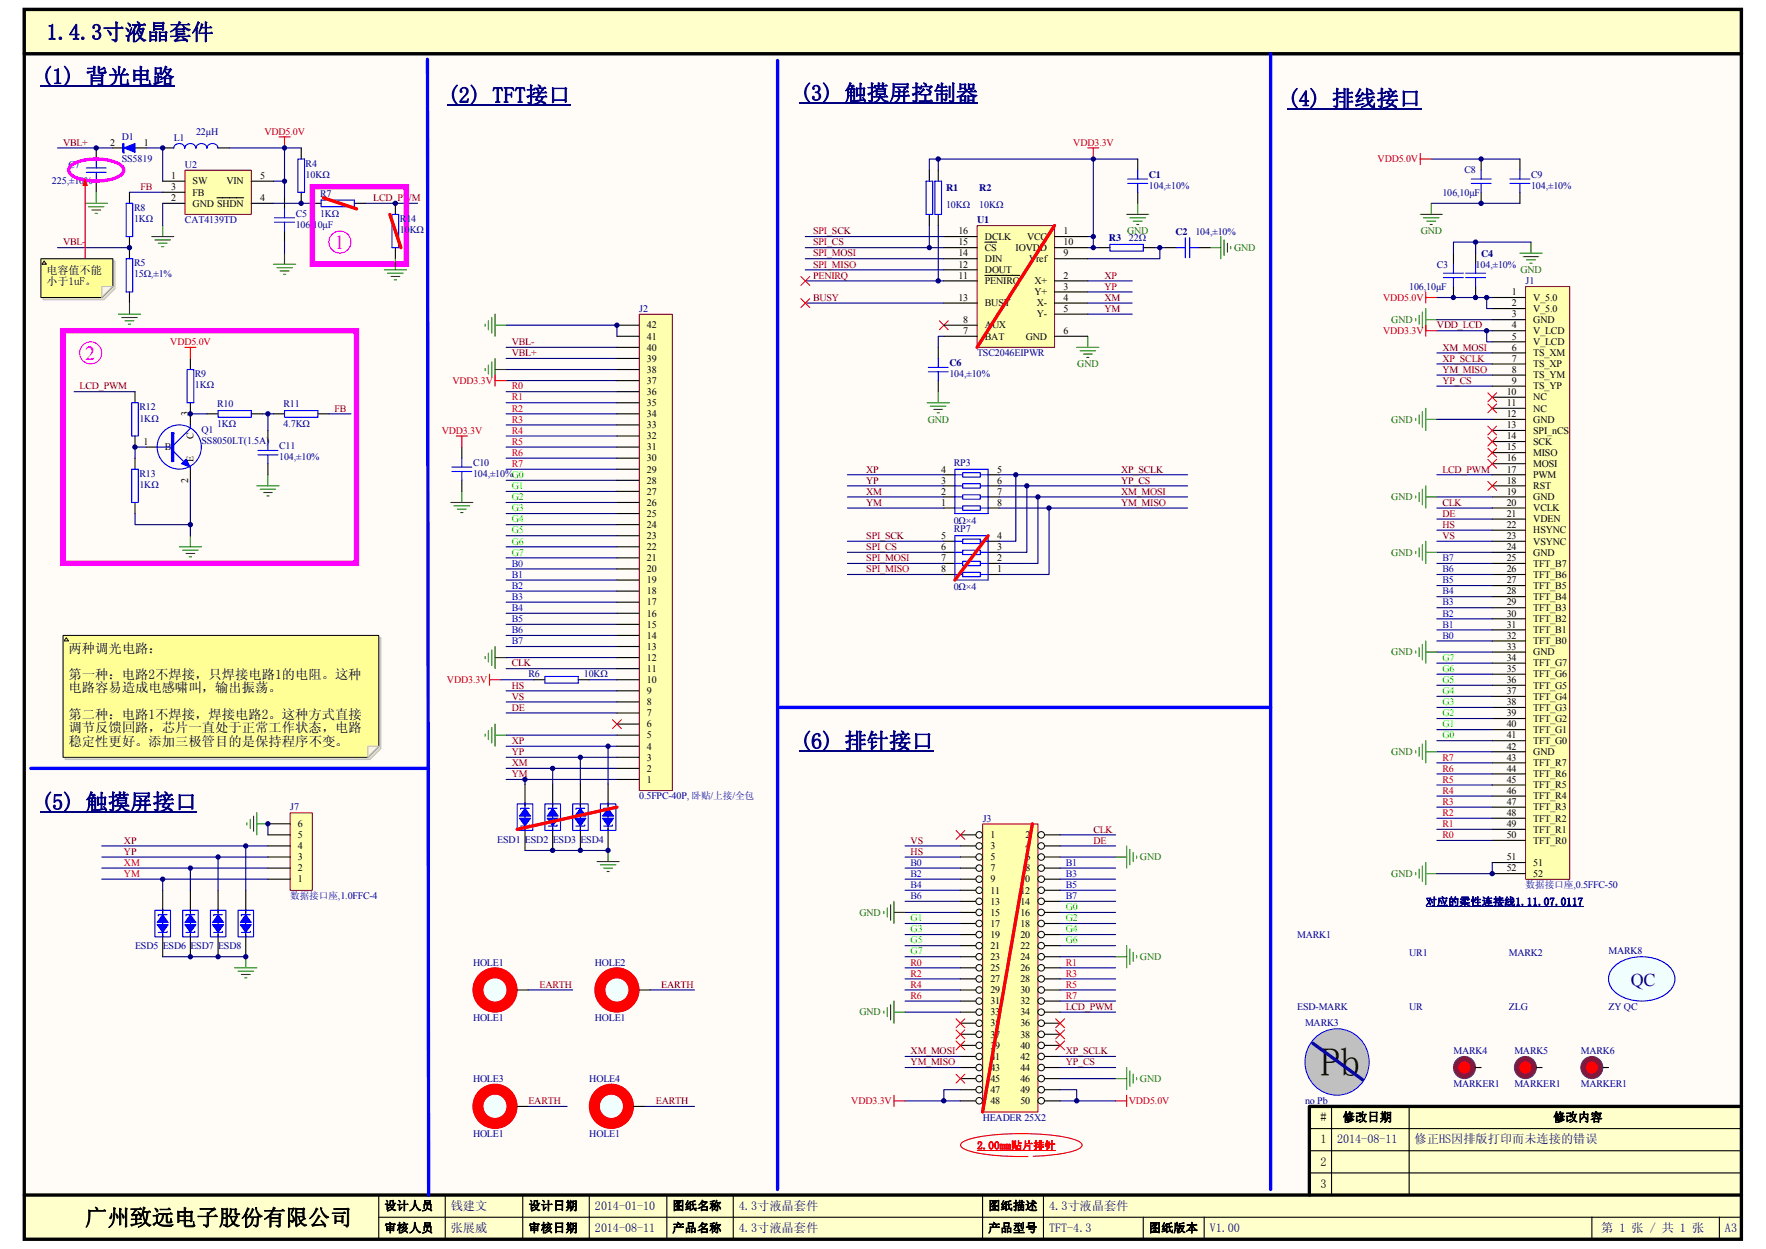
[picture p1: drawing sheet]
<svg xmlns="http://www.w3.org/2000/svg" width="297mm" height="210mm" viewBox="0 0 297 210" stroke-linecap="round" stroke-linejoin="round" font-family="sans-serif">
<defs><g id="words">
<text font-size="6.7" fill="#080d02" x="222.1" y="181">Pb</text>
<g font-size="3.7" fill="#000080">
<text x="7.8" y="6.7">1.4.3寸液晶套件</text>
<text x="6.9" y="14.1">(1) 背光电路</text>
<text x="75.3" y="17.3">(2) TFT接口</text>
<text x="134.5" y="16.9">(3) 触摸屏控制器</text>
<text x="216.5" y="17.8">(4) 排线接口</text>
<text x="134.5" y="125.9">(6) 排针接口</text>
<text x="6.9" y="136.1">(5) 触摸屏接口</text>
</g>
<text font-size="3.7" x="14.3" y="206">广州致远电子股份有限公司</text>
<g font-size="3.4" fill="#f0f">
<text x="56.3" y="41.8">1</text>
<text x="14.3" y="60.5">2</text>
</g>
<text font-size="3" fill="#000080" x="274.3" y="165.7">QC</text>
<g font-size="2.2">
<text x="11.5" y="109.7">两种调光电路：</text>
<text x="11.5" y="114.2">第一种：电路2不焊接，只焊接电路1的电阻。这种</text>
<text x="11.5" y="116.4">电路容易造成电感啸叫，输出振荡。</text>
<text x="11.5" y="120.9">第二种：电路1不焊接，焊接电路2。这种方式直接</text>
<text x="11.5" y="123.1">调节反馈回路，芯片一直处于正常工作状态，电路</text>
<text x="11.5" y="125.3">稳定性更好。添加三极管目的是保持程序不变。</text>
</g>
<g font-size="2">
<text x="222.1" y="188.5">#</text>
<text x="225.8" y="188.5">修改日期</text>
<text x="261.3" y="188.5">修改内容</text>
<text x="222.1" y="192.2">1</text>
<text x="222.1" y="196">2</text>
<text x="64.6" y="203.4">设计人员</text>
<text x="88.9" y="203.4">设计日期</text>
<text x="113.1" y="203.4">图纸名称</text>
<text x="166.2" y="203.4">图纸描述</text>
<text x="222.1" y="199.7">3</text>
<text x="64.6" y="207.1">审核人员</text>
<text x="88.9" y="207.1">审核日期</text>
<text x="113.1" y="207.1">产品名称</text>
<text x="166.2" y="207.1">产品型号</text>
<text x="193.2" y="207.1">图纸版本</text>
</g>
<g font-size="2" fill="#000080">
<text x="224.9" y="192.2">2014-08-11</text>
<text x="237.9" y="192.2">修正HS因排版打印而未连接的错误</text>
<text x="75.8" y="203.4">钱建文</text>
<text x="100.1" y="203.4">2014-01-10</text>
<text x="124.3" y="203.4">4.3寸液晶套件</text>
<text x="176.5" y="203.4">4.3寸液晶套件</text>
<text x="75.8" y="207.1">张展威</text>
<text x="100.1" y="207.1">2014-08-11</text>
<text x="124.3" y="207.1">4.3寸液晶套件</text>
<text x="176.5" y="207.1">TFT-4.3</text>
<text x="203.5" y="207.1">V1.00</text>
<text x="269.3" y="207.1">第 1 张 / 共 1 张</text>
<text x="290.1" y="207.1">A3</text>
</g>
<g font-size="1.9">
<text x="7.8" y="46.1">电容值不能</text>
<text x="7.8" y="47.9">小于1uF。</text>
</g>
<text font-size="1.9" fill="#000080" x="239.8" y="152.2">对应的柔性连接线1.11.07.0117</text>
<text font-size="1.9" fill="#f00" x="164.4" y="193.2">2.00mm贴片排针</text>
<g font-size="1.7" fill="#000080">
<text x="20.5" y="23.6">D1</text>
<text x="29.2" y="23.7">L1</text>
<text x="33" y="22.6">22μH</text>
<text x="11.5" y="28.2">C7</text>
<text x="20.5" y="27.3">SS5819</text>
<text x="31.1" y="28.2">U2</text>
<text x="51.4" y="29.9">10KΩ</text>
<text x="51.4" y="28">R4</text>
<text x="193.2" y="29.9">C1</text>
<text x="246.3" y="29.1">C8</text>
<text x="257.5" y="29.9">C9</text>
<text x="8.7" y="31">225,±10%</text>
<text x="22.5" y="35.5">R8</text>
<text x="53.8" y="33.1">R7</text>
<text x="159.1" y="34.9">10KΩ</text>
<text x="159.1" y="32.2">R1</text>
<text x="164.7" y="34.9">10KΩ</text>
<text x="164.7" y="32.2">R2</text>
<text x="193.2" y="31.7">104,±10%</text>
<text x="242.6" y="32.9">106,10μF</text>
<text x="257.5" y="31.8">104,±10%</text>
<text x="22.5" y="37.3">1KΩ</text>
<text x="31.1" y="37.5">CAT4139TD</text>
<text x="49.7" y="38.3">106,10μF</text>
<text x="49.7" y="36.4">C5</text>
<text x="53.8" y="36.4">1KΩ</text>
<text x="67.3" y="39.2">10KΩ</text>
<text x="67.3" y="37.3">R14</text>
<text x="164.4" y="37.6">U1</text>
<text x="186.5" y="40.6">R3</text>
<text x="189.9" y="40.5">22Ω</text>
<text x="197.7" y="39.4">C2</text>
<text x="201.1" y="39.6">104,±10%</text>
<text x="22.5" y="46.7">15Ω,±1%</text>
<text x="22.5" y="44.8">R5</text>
<text x="241.7" y="45">C3</text>
<text x="248.2" y="45">104,±10%</text>
<text x="249.1" y="43.2">C4</text>
<text x="256.6" y="47.8">J1</text>
<text x="107.5" y="52.4">J2</text>
<text x="237" y="48.7">106,10μF</text>
<text x="164.4" y="59.9">TSC2046EIPWR</text>
<text x="32.8" y="65.3">1KΩ</text>
<text x="32.8" y="63.4">R9</text>
<text x="159.7" y="63.4">104,±10%</text>
<text x="159.7" y="61.6">C6</text>
<text x="23.5" y="70.9">1KΩ</text>
<text x="23.5" y="69">R12</text>
<text x="36.5" y="71.8">1KΩ</text>
<text x="36.5" y="68.5">R10</text>
<text x="47.7" y="71.8">4.7KΩ</text>
<text x="47.7" y="68.5">R11</text>
<text x="33.9" y="74.6">SS8050LT(1.5A)</text>
<text x="33.9" y="72.7">Q1</text>
<text x="46.9" y="77.4">104,±10%</text>
<text x="46.9" y="75.5">C11</text>
<text x="23.5" y="82">1KΩ</text>
<text x="23.5" y="80.2">R13</text>
<text x="79.6" y="80.2">104,±10%G0</text>
<text x="79.6" y="78.3">C10</text>
<text x="160.4" y="78.3">RP3</text>
<text x="160.4" y="89.5">RP7</text>
<text x="160.4" y="88">0Ω×4</text>
<text x="160.4" y="99.2">0Ω×4</text>
<text x="88.9" y="113.9">R6</text>
<text x="98.2" y="113.9">10KΩ</text>
<text x="48.8" y="136.2">J7</text>
<text x="107.5" y="134.4">0.5FPC-40P, 卧贴/上接/全包</text>
<text x="83.6" y="141.6">ESD1 ESD2</text>
<text x="93" y="141.6">ESD3</text>
<text x="97.6" y="141.6">ESD4</text>
<text x="165.3" y="138.1">J3</text>
<text x="22.7" y="159.5">ESD5</text>
<text x="27.4" y="159.5">ESD6</text>
<text x="32" y="159.5">ESD7</text>
<text x="36.7" y="159.5">ESD8</text>
<text x="218.2" y="157.7">MARK1</text>
<text x="237" y="160.7">UR1</text>
<text x="253.8" y="160.7">MARK2</text>
<text x="270.6" y="160.5">MARK8</text>
<text x="79.6" y="162.3">HOLE1</text>
<text x="100.1" y="162.3">HOLE2</text>
<text x="79.6" y="171.6">HOLE1</text>
<text x="100.1" y="171.6">HOLE1</text>
<text x="218.2" y="169.8">ESD-MARK</text>
<text x="219.5" y="172.6">MARK3</text>
<text x="237" y="169.8">UR</text>
<text x="253.8" y="169.8">ZLG</text>
<text x="270.6" y="169.8">ZY QC</text>
<text x="244.5" y="177.2">MARK4</text>
<text x="254.7" y="177.2">MARK5</text>
<text x="265.9" y="177.2">MARK6</text>
<text x="79.6" y="181.9">HOLE3</text>
<text x="99.1" y="181.9">HOLE4</text>
<text x="219.5" y="185.6">no Pb</text>
<text x="244.5" y="182.8">MARKER1</text>
<text x="254.7" y="182.8">MARKER1</text>
<text x="265.9" y="182.8">MARKER1</text>
<text x="79.6" y="191.2">HOLE1</text>
<text x="99.1" y="191.2">HOLE1</text>
<text x="165.3" y="188.4">HEADER 25X2</text>
</g>
<g font-size="1.7" fill="#f00">
<text x="44.5" y="22.6">VDD5.0V</text>
<text x="180.5" y="24.5">VDD3.3V</text>
<text x="231.7" y="27.3">VDD5.0V</text>
<text x="232.6" y="50.6">VDD5.0V</text>
<text x="28.6" y="58">VDD5.0V</text>
<text x="232.6" y="56.2">VDD3.3V</text>
<text x="76.1" y="64.5">VDD3.3V</text>
<text x="86.1" y="65.5">R0</text>
<text x="86.1" y="67.3">R1</text>
<text x="86.1" y="69.2">R2</text>
<text x="86.1" y="71.1">R3</text>
<text x="74.3" y="72.9">VDD3.3V</text>
<text x="86.1" y="72.9">R4</text>
<text x="86.1" y="74.8">R5</text>
<text x="86.1" y="76.6">R6</text>
<text x="86.1" y="78.5">R7</text>
<text x="75.2" y="114.8">VDD3.3V</text>
<text x="242.6" y="131.6">R5</text>
<text x="242.6" y="129.7">R6</text>
<text x="242.6" y="127.9">R7</text>
<text x="242.6" y="137.2">R2</text>
<text x="242.6" y="135.3">R3</text>
<text x="242.6" y="133.5">R4</text>
<text x="242.6" y="140.9">R0</text>
<text x="242.6" y="139">R1</text>
<text x="20.8" y="145.6">XM</text>
<text x="20.8" y="147.4">YM</text>
<text x="153.2" y="162.3">R0</text>
<text x="153.2" y="164.2">R2</text>
<text x="153.2" y="166.1">R4</text>
<text x="153.2" y="167.9">R6</text>
<text x="179.3" y="162.3">R1</text>
<text x="179.3" y="164.2">R3</text>
<text x="179.3" y="166.1">R5</text>
<text x="179.3" y="167.9">R7</text>
<text x="143.2" y="185.6">VDD3.3V</text>
<text x="189.9" y="185.6">VDD5.0V</text>
</g>
<g font-size="1.7" fill="#800000">
<text x="10.6" y="24.5">VBL+</text>
<text x="23.6" y="31.9">FB</text>
<text x="62.8" y="33.8">LCD_PWM</text>
<text x="10.6" y="41.3">VBL-</text>
<text x="136.8" y="39.4">SPI_SCK</text>
<text x="136.8" y="41.3">SPI_CS</text>
<text x="136.8" y="43.1">SPI_MOSI</text>
<text x="136.8" y="45">SPI_MISO</text>
<text x="136.8" y="46.8">PENIRQ</text>
<text x="185.8" y="46.8">XP</text>
<text x="136.8" y="50.6">BUSY</text>
<text x="185.8" y="50.6">XM</text>
<text x="185.8" y="48.7">YP</text>
<text x="185.8" y="52.4">YM</text>
<text x="86.1" y="58">VBL-</text>
<text x="86.1" y="59.9">VBL+</text>
<text x="241.7" y="55.2">VDD_LCD</text>
<text x="242.6" y="58.9">XM_MOSI</text>
<text x="13.4" y="65.5">LCD_PWM</text>
<text x="242.6" y="64.5">YP_CS</text>
<text x="242.6" y="60.8">XP_SCLK</text>
<text x="242.6" y="62.7">YM_MISO</text>
<text x="56.3" y="69.2">FB</text>
<text x="145.7" y="79.4">XP</text>
<text x="145.7" y="83.2">XM</text>
<text x="145.7" y="81.3">YP</text>
<text x="188.6" y="81.3">YP_CS</text>
<text x="188.6" y="83.2">XM_MOSI</text>
<text x="188.6" y="79.4">XP_SCLK</text>
<text x="242.6" y="79.4">LCD_PWM</text>
<text x="145.7" y="85">YM</text>
<text x="188.6" y="85">YM_MISO</text>
<text x="242.6" y="85">CLK</text>
<text x="242.6" y="88.8">HS</text>
<text x="242.6" y="86.9">DE</text>
<text x="145.7" y="90.6">SPI_SCK</text>
<text x="145.7" y="92.5">SPI_CS</text>
<text x="145.7" y="94.3">SPI_MOSI</text>
<text x="242.6" y="90.6">VS</text>
<text x="145.7" y="96.2">SPI_MISO</text>
<text x="86.1" y="112">CLK</text>
<text x="86.1" y="115.8">HS</text>
<text x="86.1" y="117.6">VS</text>
<text x="86.1" y="119.5">DE</text>
<text x="86.1" y="125.1">XP</text>
<text x="86.1" y="128.8">XM</text>
<text x="86.1" y="126.9">YP</text>
<text x="86.1" y="130.7">YM</text>
<text x="20.8" y="141.8">XP</text>
<text x="20.8" y="143.7">YP</text>
<text x="153.2" y="143.7">HS</text>
<text x="153.2" y="141.8">VS</text>
<text x="183.9" y="141.8">DE</text>
<text x="183.9" y="140">CLK</text>
<text x="90.7" y="166.1">EARTH</text>
<text x="111.2" y="166.1">EARTH</text>
<text x="179.3" y="169.8">LCD_PWM</text>
<text x="153.2" y="177.2">XM_MOSI</text>
<text x="153.2" y="179.1">YM_MISO</text>
<text x="179.3" y="177.2">XP_SCLK</text>
<text x="179.3" y="179.1">YP_CS</text>
<text x="88.9" y="185.6">EARTH</text>
<text x="110.3" y="185.6">EARTH</text>
</g>
<g font-size="1.7">
<text x="18.5" y="24.5">2</text>
<text x="24.2" y="24.5">1</text>
<text x="28.8" y="30.1">1</text>
<text x="28.8" y="33.8">2</text>
<text x="28.8" y="31.9">3</text>
<text x="32.4" y="31">SW</text>
<text x="32.4" y="34.7">GND SHDN</text>
<text x="32.4" y="32.9">FB</text>
<text x="38.1" y="31">VIN</text>
<text x="43.8" y="30.1">5</text>
<text x="43.8" y="33.8">4</text>
<text x="161.2" y="41.3">15</text>
<text x="161.2" y="39.4">16</text>
<text x="165.6" y="40.3">DCLK</text>
<text x="172.8" y="40.3">VCC</text>
<text x="178.9" y="39.4">1</text>
<text x="178.9" y="41.3">10</text>
<text x="161.2" y="46.8">11</text>
<text x="161.2" y="45">12</text>
<text x="161.2" y="43.1">14</text>
<text x="165.6" y="47.8">PENIRQ</text>
<text x="165.6" y="45.9">DOUT</text>
<text x="165.6" y="44">DIN</text>
<text x="165.6" y="42.2">CS</text>
<text x="170.8" y="42.2">IOVDD</text>
<text x="173.1" y="44">Vref</text>
<text x="174" y="47.8">X+</text>
<text x="178.9" y="46.8">2</text>
<text x="178.9" y="43.1">9</text>
<text x="161.2" y="50.6">13</text>
<text x="165.6" y="51.5">BUSY</text>
<text x="174" y="49.6">Y+</text>
<text x="174.4" y="51.5">X-</text>
<text x="174.4" y="53.4">Y-</text>
<text x="178.9" y="48.7">3</text>
<text x="178.9" y="50.6">4</text>
<text x="178.9" y="52.4">5</text>
<text x="254.3" y="49.6">1</text>
<text x="254.3" y="51.5">2</text>
<text x="254.3" y="53.4">3</text>
<text x="257.9" y="50.6">V_5.0</text>
<text x="257.9" y="52.4">V_5.0</text>
<text x="108.8" y="58.9">40</text>
<text x="108.8" y="57.1">41</text>
<text x="108.8" y="55.2">42</text>
<text x="162" y="56.2">7</text>
<text x="162" y="54.3">8</text>
<text x="165.6" y="57.1">BAT</text>
<text x="165.6" y="55.2">AUX</text>
<text x="172.5" y="57.1">GND</text>
<text x="178.9" y="56.2">6</text>
<text x="254.3" y="55.2">4</text>
<text x="254.3" y="57.1">5</text>
<text x="254.3" y="58.9">6</text>
<text x="257.9" y="54.3">GND</text>
<text x="257.9" y="56.2">V_LCD</text>
<text x="257.9" y="58">V_LCD</text>
<text x="257.9" y="59.9">TS_XM</text>
<text x="108.8" y="64.5">37</text>
<text x="108.8" y="62.7">38</text>
<text x="108.8" y="60.8">39</text>
<text x="254.3" y="60.8">7</text>
<text x="254.3" y="62.7">8</text>
<text x="254.3" y="64.5">9</text>
<text x="257.9" y="61.7">TS_XP</text>
<text x="257.9" y="63.6">TS_YM</text>
<text x="257.9" y="65.5">TS_YP</text>
<text x="31.6" y="70" transform="rotate(-90 31.6 70)">3</text>
<text x="108.8" y="72">33</text>
<text x="108.8" y="70.1">34</text>
<text x="108.8" y="68.3">35</text>
<text x="108.8" y="66.4">36</text>
<text x="253.4" y="66.4">10</text>
<text x="253.4" y="68.3">11</text>
<text x="253.4" y="70.1">12</text>
<text x="253.4" y="72">13</text>
<text x="257.9" y="67.3">NC</text>
<text x="257.9" y="69.2">NC</text>
<text x="257.9" y="71.1">GND</text>
<text x="24.1" y="74.8">1</text>
<text x="27.7" y="75.7">B</text>
<text x="32.6" y="77.6" transform="rotate(-90 32.6 77.6)">E</text>
<text x="32.6" y="73.9" transform="rotate(-90 32.6 73.9)">C</text>
<text x="108.8" y="77.6">30</text>
<text x="108.8" y="75.7">31</text>
<text x="108.8" y="73.9">32</text>
<text x="253.4" y="73.9">14</text>
<text x="253.4" y="75.7">15</text>
<text x="253.4" y="77.6">16</text>
<text x="257.9" y="72.9">SPI_nCS</text>
<text x="257.9" y="74.8">SCK</text>
<text x="257.9" y="76.6">MISO</text>
<text x="31.6" y="81.2" transform="rotate(-90 31.6 81.2)">2</text>
<text x="108.8" y="83.2">27</text>
<text x="108.8" y="81.3">28</text>
<text x="108.8" y="79.4">29</text>
<text x="158.3" y="83.2">2</text>
<text x="158.3" y="81.3">3</text>
<text x="158.3" y="79.4">4</text>
<text x="167.7" y="83.2">7</text>
<text x="167.7" y="81.3">6</text>
<text x="167.7" y="79.4">5</text>
<text x="253.4" y="79.4">17</text>
<text x="253.4" y="81.3">18</text>
<text x="253.4" y="83.2">19</text>
<text x="257.9" y="78.5">MOSI</text>
<text x="257.9" y="80.4">PWM</text>
<text x="257.9" y="82.2">RST</text>
<text x="108.8" y="88.8">24</text>
<text x="108.8" y="86.9">25</text>
<text x="108.8" y="85">26</text>
<text x="158.3" y="85">1</text>
<text x="167.7" y="85">8</text>
<text x="253.4" y="85">20</text>
<text x="253.4" y="86.9">21</text>
<text x="253.4" y="88.8">22</text>
<text x="257.9" y="84.1">GND</text>
<text x="257.9" y="86">VCLK</text>
<text x="257.9" y="87.8">VDEN</text>
<text x="257.9" y="89.7">HSYNC</text>
<text x="108.8" y="94.3">21</text>
<text x="108.8" y="92.5">22</text>
<text x="108.8" y="90.6">23</text>
<text x="158.3" y="94.3">7</text>
<text x="158.3" y="92.5">6</text>
<text x="158.3" y="90.6">5</text>
<text x="167.7" y="94.3">2</text>
<text x="167.7" y="92.5">3</text>
<text x="167.7" y="90.6">4</text>
<text x="253.4" y="90.6">23</text>
<text x="253.4" y="92.5">24</text>
<text x="253.4" y="94.3">25</text>
<text x="257.9" y="91.5">VSYNC</text>
<text x="257.9" y="93.4">GND</text>
<text x="257.9" y="95.3">TFT_B7</text>
<text x="108.8" y="101.8">17</text>
<text x="108.8" y="99.9">18</text>
<text x="108.8" y="98.1">19</text>
<text x="108.8" y="96.2">20</text>
<text x="158.3" y="96.2">8</text>
<text x="167.7" y="96.2">1</text>
<text x="253.4" y="96.2">26</text>
<text x="253.4" y="98.1">27</text>
<text x="253.4" y="99.9">28</text>
<text x="253.4" y="101.8">29</text>
<text x="257.9" y="97.1">TFT_B6</text>
<text x="257.9" y="99">TFT_B5</text>
<text x="257.9" y="100.9">TFT_B4</text>
<text x="108.8" y="107.4">14</text>
<text x="108.8" y="105.5">15</text>
<text x="108.8" y="103.7">16</text>
<text x="253.4" y="103.7">30</text>
<text x="253.4" y="105.5">31</text>
<text x="253.4" y="107.4">32</text>
<text x="257.9" y="102.7">TFT_B3</text>
<text x="257.9" y="104.6">TFT_B2</text>
<text x="257.9" y="106.4">TFT_B1</text>
<text x="108.8" y="113">11</text>
<text x="108.8" y="111.1">12</text>
<text x="108.8" y="109.2">13</text>
<text x="253.4" y="109.2">33</text>
<text x="253.4" y="111.1">34</text>
<text x="253.4" y="113">35</text>
<text x="257.9" y="108.3">TFT_B0</text>
<text x="257.9" y="110.2">GND</text>
<text x="257.9" y="112">TFT_G7</text>
<text x="257.9" y="113.9">TFT_G6</text>
<text x="108.8" y="118.6">8</text>
<text x="108.8" y="116.7">9</text>
<text x="108.8" y="114.8">10</text>
<text x="253.4" y="114.8">36</text>
<text x="253.4" y="116.7">37</text>
<text x="253.4" y="118.6">38</text>
<text x="257.9" y="115.8">TFT_G5</text>
<text x="257.9" y="117.6">TFT_G4</text>
<text x="257.9" y="119.5">TFT_G3</text>
<text x="108.8" y="124.1">5</text>
<text x="108.8" y="122.3">6</text>
<text x="108.8" y="120.4">7</text>
<text x="253.4" y="120.4">39</text>
<text x="253.4" y="122.3">40</text>
<text x="253.4" y="124.1">41</text>
<text x="257.9" y="121.3">TFT_G2</text>
<text x="257.9" y="123.2">TFT_G1</text>
<text x="257.9" y="125.1">TFT_G0</text>
<text x="108.8" y="131.6">1</text>
<text x="108.8" y="129.7">2</text>
<text x="108.8" y="127.9">3</text>
<text x="108.8" y="126">4</text>
<text x="253.4" y="126">42</text>
<text x="253.4" y="127.9">43</text>
<text x="253.4" y="129.7">44</text>
<text x="253.4" y="131.6">45</text>
<text x="257.9" y="126.9">GND</text>
<text x="257.9" y="128.8">TFT_R7</text>
<text x="257.9" y="130.7">TFT_R6</text>
<text x="253.4" y="133.5">46</text>
<text x="253.4" y="135.3">47</text>
<text x="253.4" y="137.2">48</text>
<text x="257.9" y="132.5">TFT_R5</text>
<text x="257.9" y="134.4">TFT_R4</text>
<text x="257.9" y="136.2">TFT_R3</text>
<text x="50.1" y="142.8">4</text>
<text x="50.1" y="140.9">5</text>
<text x="50.1" y="139">6</text>
<text x="166.6" y="140.9">1</text>
<text x="166.6" y="142.8">3</text>
<text x="172.5" y="140.9">2</text>
<text x="172.5" y="142.8">4</text>
<text x="253.4" y="139">49</text>
<text x="253.4" y="140.9">50</text>
<text x="257.9" y="138.1">TFT_R2</text>
<text x="257.9" y="140">TFT_R1</text>
<text x="257.9" y="141.8">TFT_R0</text>
<text x="50.1" y="148.4">1</text>
<text x="50.1" y="146.5">2</text>
<text x="50.1" y="144.6">3</text>
<text x="166.6" y="144.6">5</text>
<text x="166.6" y="146.5">7</text>
<text x="166.6" y="148.4">9</text>
<text x="171.6" y="148.4">10</text>
<text x="172.5" y="144.6">6</text>
<text x="172.5" y="146.5">8</text>
<text x="253.4" y="144.6">51</text>
<text x="253.4" y="146.5">52</text>
<text x="257.9" y="145.6">51</text>
<text x="257.9" y="147.4">52</text>
<text x="166.6" y="150.2">11</text>
<text x="166.6" y="152.1">13</text>
<text x="166.6" y="153.9">15</text>
<text x="166.6" y="155.8">17</text>
<text x="171.6" y="150.2">12</text>
<text x="171.6" y="152.1">14</text>
<text x="171.6" y="153.9">16</text>
<text x="171.6" y="155.8">18</text>
<text x="166.6" y="157.7">19</text>
<text x="166.6" y="159.5">21</text>
<text x="166.6" y="161.4">23</text>
<text x="171.6" y="157.7">20</text>
<text x="171.6" y="159.5">22</text>
<text x="171.6" y="161.4">24</text>
<text x="166.6" y="163.3">25</text>
<text x="166.6" y="165.1">27</text>
<text x="166.6" y="167">29</text>
<text x="171.6" y="163.3">26</text>
<text x="171.6" y="165.1">28</text>
<text x="171.6" y="167">30</text>
<text x="166.6" y="168.8">31</text>
<text x="166.6" y="170.7">33</text>
<text x="166.6" y="172.6">35</text>
<text x="171.6" y="168.8">32</text>
<text x="171.6" y="170.7">34</text>
<text x="171.6" y="172.6">36</text>
<text x="166.6" y="174.4">37</text>
<text x="166.6" y="176.3">39</text>
<text x="166.6" y="178.2">41</text>
<text x="171.6" y="174.4">38</text>
<text x="171.6" y="176.3">40</text>
<text x="171.6" y="178.2">42</text>
<text x="166.6" y="180">43</text>
<text x="166.6" y="181.9">45</text>
<text x="166.6" y="183.7">47</text>
<text x="166.6" y="185.6">48</text>
<text x="171.6" y="180">44</text>
<text x="171.6" y="181.9">46</text>
<text x="171.6" y="183.7">49</text>
<text x="171.6" y="185.6">50</text>
</g>
<g font-size="1.7" fill="#008000">
<text x="189.6" y="39.4">GND</text>
<text x="239" y="39.4">GND</text>
<text x="207.6" y="42.2">GND</text>
<text x="255.8" y="45.9">GND</text>
<text x="234" y="54.3">GND</text>
<text x="181.2" y="61.7">GND</text>
<text x="156.1" y="71.1">GND</text>
<text x="234" y="71.1">GND</text>
<text x="234" y="84.1">GND</text>
<text x="234" y="93.4">GND</text>
<text x="234" y="110.2">GND</text>
<text x="234" y="126.9">GND</text>
<text x="191.7" y="144.6">GND</text>
<text x="234" y="147.4">GND</text>
<text x="144.6" y="153.9">GND</text>
<text x="191.7" y="161.4">GND</text>
<text x="144.6" y="170.7">GND</text>
<text x="191.7" y="181.9">GND</text>
</g>
<g font-size="1.7" fill="#0f0">
<text x="86.1" y="82.2">G1</text>
<text x="86.1" y="84.1">G2</text>
<text x="86.1" y="86">G3</text>
<text x="86.1" y="87.8">G4</text>
<text x="86.1" y="89.7">G5</text>
<text x="86.1" y="91.5">G6</text>
<text x="86.1" y="93.4">G7</text>
<text x="242.6" y="113">G6</text>
<text x="242.6" y="111.1">G7</text>
<text x="242.6" y="118.6">G3</text>
<text x="242.6" y="116.7">G4</text>
<text x="242.6" y="114.8">G5</text>
<text x="242.6" y="124.1">G0</text>
<text x="242.6" y="122.3">G1</text>
<text x="242.6" y="120.4">G2</text>
<text x="153.2" y="154.9">G1</text>
<text x="179.3" y="154.9">G2</text>
<text x="179.3" y="153">G0</text>
<text x="153.2" y="156.7">G3</text>
<text x="153.2" y="158.6">G5</text>
<text x="153.2" y="160.5">G7</text>
<text x="179.3" y="156.7">G4</text>
<text x="179.3" y="158.6">G6</text>
</g>
<g font-size="1.7" fill="#00f">
<text x="86.1" y="95.3">B0</text>
<text x="242.6" y="94.3">B7</text>
<text x="86.1" y="97.1">B1</text>
<text x="86.1" y="99">B2</text>
<text x="86.1" y="100.9">B3</text>
<text x="242.6" y="101.8">B3</text>
<text x="242.6" y="99.9">B4</text>
<text x="242.6" y="98.1">B5</text>
<text x="242.6" y="96.2">B6</text>
<text x="86.1" y="102.7">B4</text>
<text x="86.1" y="104.6">B5</text>
<text x="86.1" y="106.4">B6</text>
<text x="242.6" y="107.4">B0</text>
<text x="242.6" y="105.5">B1</text>
<text x="242.6" y="103.7">B2</text>
<text x="86.1" y="108.3">B7</text>
<text x="153.2" y="145.6">B0</text>
<text x="153.2" y="147.4">B2</text>
<text x="153.2" y="149.3">B4</text>
<text x="179.3" y="145.6">B1</text>
<text x="179.3" y="147.4">B3</text>
<text x="179.3" y="149.3">B5</text>
<text x="153.2" y="151.2">B6</text>
<text x="179.3" y="151.2">B7</text>
</g>
<g font-size="1.6" fill="#000080">
<text x="256.6" y="149.3">数据接口座,0.5FFC-50</text>
<text x="48.8" y="151.2">数据接口座,1.0FFC-4</text>
</g>
</g></defs>
<path d="M4.1 1.6h288.8v206.8h-288.8z" fill="#fffcf8"/>
<path d="M4.1 1.6h288.8v206.8h-288.8z" fill="none" stroke="#706f64" stroke-width=".17"/>
<path d="M4.1 1.6h288.8v206.8h-288.8z" fill="#fffcf8"/>
<path d="M4.1 1.6h288.8v206.8h-288.8z" fill="none" stroke="#706f64" stroke-width=".17"/>
<path d="M220.2 186v14.9h72.7v-14.9z" fill-rule="evenodd" fill="#ffc" stroke="#000" stroke-width=".19"/>
<path d="M4.1 1.6v7.4h288.8v-7.4z" fill-rule="evenodd" fill="#ffc" stroke="#a0a0a0" stroke-width=".56"/>
<path d="M4.1 9h288.8" fill="none" stroke="#000" stroke-width=".56"/>
<path d="M4.1 200.9v7.4h288.8v-7.4z" fill-rule="evenodd" fill="#ffc" stroke="#000" stroke-width=".19"/>
<g fill="none" stroke="#000" stroke-width=".19">
<path d="M220.2 193.5h72.7M220.2 197.2h72.7M220.2 189.7h72.7M224 186v14.9M237 186v14.9M63.7 200.9v7.5M63.7 204.6h229.2M74.9 200.9v7.5M87.9 200.9v7.5M99.1 200.9v7.5M112.2 200.9v7.5M123.3 200.9v7.5"/>
<path d="M165.3 200.9v7.5M175.5 200.9v7.5M192.3 204.6v3.8M202.5 204.6v3.8M267.8 204.6v3.8M289.2 204.6v3.8"/>
</g>
<path d="M4.1 1.6h288.8v206.7h-288.8zM292.9 186h-72.7v14.9M4.1 200.9h288.8" fill="none" stroke="#000" stroke-width=".56"/>
<path d="M71.9 10l.2 190.9M130.8 118.9h82.9" fill="none" stroke="#00f" stroke-width=".56"/>
<g fill="#000080">
<path d="M216.5 18.2h1.9v.1h-1.9z"/>
<path d="M218.4 18.2h1.9v.1h-1.9z"/>
</g>
<path d="M220.3 18.2h18.7" fill="none" stroke="#000080" stroke-width=".17"/>
<g fill="#000080">
<path d="M75.3 17.6h1.8v.2h-1.8z"/>
<path d="M77.1 17.6h1.9v.2h-1.9z"/>
</g>
<path d="M79 17.7h16.9" fill="none" stroke="#000080" stroke-width=".17"/>
<path d="M156.3 28.6v-1.9h1.5v1.9M156.3 37.9v3.7M157.8 37.9v9.3M183 39.8h.9M135.4 50.9h23.3M183 41.6h.9M194.2 41.6h.9M196 41.6h-.9v1.9h-12.1M85.1 125.5h18.7M85.1 129.2h18.7M85.1 131h18.7" fill="none" stroke="#000080" stroke-width=".19"/>
<path d="M156.3 28.6v1.9M156.3 36v1.9M157.8 28.6v1.9M157.8 36v1.9M184.8 41.6h1.9M192.3 41.6h1.9M196 41.6h1.9M201.6 41.6h1.9M89.8 114.3h1.8M97.3 114.3h1.8" fill="none" stroke="#000" stroke-width=".19"/>
<path d="M155.8 30.5h1.1v5.5h-1.1zM157.2 30.5h1.2v5.5h-1.2zM199.4 40v3.3M200.1 40v3.3M186.7 41.1h5.6v1.1h-5.6zM197.9 41.6h1.5M200.1 41.6h1.5M91.6 113.7h5.7v1.2h-5.7z" fill="none" stroke="#00f" stroke-width=".19"/>
<path d="M158 53.9l1.5 1.5M159.5 53.9l-1.5 1.5" fill="none" stroke="#f00" stroke-width=".17"/>
<path d="M205.3 39.8v3.7M181.1 58.4h3.7M181.7 59h2.6M182.2 59.5h1.5M183 56.5v1.9M203.5 41.6h1.8M205.9 40.3v2.6M206.5 40.9v1.5M207 41.5v.3M182.8 60.1h.4" fill="none" stroke="#008000" stroke-width=".19"/>
<path d="M164.4 38h13v20.4h-13z" fill="#ffffb0"/>
<path d="M164.4 37.9h13v20.5h-13z" fill="none" stroke="#800000" stroke-width=".17"/>
<g fill="none" stroke="#000" stroke-width=".19">
<path d="M158.7 39.8h5.6M177.4 39.8h5.6M157.8 58.4v1.9M158.7 47.2h5.6M158.7 50.9h5.6M158.7 56.5h5.6M158.7 54.7h5.6M158.7 43.5h5.6M158.7 41.6h5.6M158.7 45.4h5.6M165.6 46.3h5.9M165.6 40.7h2"/>
<path d="M177.4 47.2h5.6M177.4 49.1h5.6M177.4 50.9h5.6M177.4 52.8h5.6M177.4 56.5h5.6M177.4 43.5h5.6M177.4 41.6h5.6M157.8 64v1.8"/>
</g>
<path d="M156.1 62.5h3.4M156.1 61.8h3.4M157.8 60.3v1.5M157.8 62.5v1.5" fill="none" stroke="#00f" stroke-width=".19"/>
<path d="M135.4 47.2h23.3M158.7 56.5h-.9v1.9" fill="none" stroke="#000080" stroke-width=".19"/>
<path d="M156 67.7h3.7M156.5 68.3h2.6M157.1 68.8h1.5M157.6 69.4h.4M157.8 65.8v1.9" fill="none" stroke="#008000" stroke-width=".19"/>
<path d="M130.8 10.2v189.8M5.2 129.2h66.9" fill="none" stroke="#00f" stroke-width=".56"/>
<g fill="#000080">
<path d="M6.9 136.4h1.9v.2h-1.9z"/>
<path d="M8.8 136.4h1.8v.2h-1.8z"/>
</g>
<path d="M10.6 136.5h22.5" fill="none" stroke="#000080" stroke-width=".17"/>
<g fill="none" stroke="#000080" stroke-width=".19">
<path d="M135.4 39.8h23.3M157.8 26.7h26.1v14.9h.9M183.9 26.7h7.5M135.4 45.4h23.3M135.4 41.6h23.3M135.4 43.5h23.3M183 47.2h7.4M183 49.1h7.4M183 50.9h7.4M183 52.8h7.4M142.5 79.8h16.2M168.1 79.8h31.6"/>
<path d="M170.9 79.8v11.2h-2.8M142.5 81.7h16.2M142.5 83.5h16.2M142.5 85.4h16.2M142.5 91h16.2M142.5 92.9h16.2M142.5 94.7h16.2M142.5 96.6h16.2M168.1 81.7h31.6M168.1 83.5h31.6M168.1 85.4h31.6M172.7 81.7v11.2h-4.6"/>
<path d="M174.6 83.5v11.2h-6.5M176.4 85.4v11.2h-8.3M17.1 144.1h28M17.1 145.9h28M17.1 147.8h28M17.1 142.2h28"/>
</g>
<g fill="none" stroke="#000" stroke-width=".19">
<path d="M191.4 26.7v1.9M191.4 32.3v1.9M158.7 79.8h1.9M166.2 79.8h1.9M158.7 96.6h1.9M158.7 94.7h1.9M158.7 92.9h1.9M158.7 91h1.9M158.7 85.4h1.9M158.7 83.5h1.9M158.7 81.7h1.9M166.2 96.6h1.9"/>
<path d="M166.2 94.7h1.9M166.2 92.9h1.9M166.2 91h1.9M166.2 85.4h1.9M166.2 83.5h1.9M166.2 81.7h1.9"/>
</g>
<g fill="none" stroke="#00f" stroke-width=".19">
<path d="M189.7 30.8h3.3M189.7 30.1h3.3M191.4 28.6v1.5M191.4 30.8v1.5M160.6 78.9h5.6v7.4h-5.6zM160.6 79.8h1.3M161.9 79.5h3v.7h-3zM164.9 79.8h1.3M160.6 90.1h5.6v7.4h-5.6zM160.6 85.4h1.3M160.6 83.5h1.3M160.6 81.7h1.3"/>
<path d="M160.6 96.6h1.3M160.6 94.7h1.3M160.6 92.9h1.3M160.6 91h1.3M161.9 96.2h3v.8h-3zM161.9 94.4h3v.7h-3zM161.9 92.5h3v.7h-3zM161.9 90.6h3v.8h-3zM161.9 85h3v.8h-3zM161.9 83.2h3v.7h-3zM161.9 81.3h3v.8h-3zM164.9 85.4h1.3"/>
<path d="M164.9 83.5h1.3M164.9 81.7h1.3M164.9 96.6h1.3M164.9 94.7h1.3M164.9 92.9h1.3M164.9 91h1.3"/>
</g>
<path d="M183 24.9h1.8M183.9 24.9v1.8" fill="none" stroke="#f00" stroke-width=".19"/>
<path d="M166.2 90.1l-5.6 7.4" fill="none" stroke="#f00" stroke-width=".56"/>
<path d="M189.5 36h3.7M190.1 36.6h2.6M190.6 37.2h1.5M191.2 37.7h.3M191.4 34.2v1.8" fill="none" stroke="#008000" stroke-width=".19"/>
<g fill="#000080">
<path d="M134.5 17.2h1.9v.2h-1.9z"/>
<path d="M136.4 17.2h1.9v.2h-1.9z"/>
</g>
<path d="M138.3 17.3h26.2" fill="none" stroke="#000080" stroke-width=".17"/>
<path d="M82.3 114.3h1.9M82.3 113.3v1.9" fill="none" stroke="#f00" stroke-width=".19"/>
<g fill="none" stroke="#00f" stroke-width=".19">
<path d="M87 135.1h2.6v4.5h-2.6zM88.3 135v4.6M89 135.9h-1.4v.2M89 138.7v.2h-1.4M91.6 135.1h2.7v4.5h-2.7zM93 135v4.6M93.7 138.7v.2h-1.5M93.7 135.9h-1.5v.2M96.3 135.1h2.6v4.5h-2.6zM97.6 135v4.6M98.4 138.7v.2h-1.5M98.4 135.9h-1.5v.2"/>
<path d="M101 135.1h2.6v4.5h-2.6zM102.3 135v4.6M103 138.7v.2h-1.5M103 135.9h-1.5v.2M26.1 153h2.6v4.5h-2.6zM27.4 152.8v4.7M28.1 153.8h-1.5v.2M28.1 156.6v.2h-1.5M30.7 153h2.6v4.5h-2.6zM32 152.8v4.7M32.8 153.8h-1.5v.2M32.8 156.6v.2h-1.5"/>
<path d="M35.4 153h2.6v4.5h-2.6zM36.7 152.8v4.7M37.4 153.8h-1.5v.2M37.4 156.6v.2h-1.5M40 153h2.6v4.5h-2.6zM41.3 152.8v4.7M42.1 156.6v.2h-1.5M42.1 153.8h-1.5v.2"/>
</g>
<g fill="none" stroke="#000" stroke-width=".19">
<path d="M88.3 131.8v3.7M88.3 139.3v3.7M93 131.8v3.7M93 139.3v3.7M97.6 131.8v3.7M97.6 139.3v3.7M102.3 131.8v3.7M102.3 139.3v3.7M27.4 149.7v3.7M27.4 157.1v3.7M32 149.7v3.7M32 157.1v3.7"/>
<path d="M36.7 149.7v3.7M36.7 157.1v3.7M41.3 149.7v3.7M41.3 157.1v3.7"/>
</g>
<g fill="#00f" stroke="#00f" stroke-width=".17">
<path d="M88.3 135.9l.9 1.3h-1.8z"/>
<path d="M87.4 137.6h1.8l-.9 1.3z"/>
<path d="M93 135.9l.9 1.3h-1.9z"/>
<path d="M92 137.6h1.9l-.9 1.3z"/>
<path d="M97.6 135.9l.9 1.3h-1.8z"/>
<path d="M96.7 137.6h1.8l-.9 1.3z"/>
<path d="M102.3 135.9l.9 1.3h-1.9z"/>
<path d="M101.3 137.6h1.9l-.9 1.3z"/>
<path d="M27.4 153.8l.9 1.3h-1.9z"/>
<path d="M26.4 155.4h1.9l-.9 1.4z"/>
<path d="M32 153.8l1 1.3h-1.9z"/>
<path d="M31.1 155.4h1.9l-1 1.4z"/>
<path d="M36.7 153.8l.9 1.3h-1.9z"/>
<path d="M35.7 155.4h1.9l-.9 1.4z"/>
<path d="M41.3 153.8l1 1.3h-1.9z"/>
<path d="M40.4 155.4h1.9l-1 1.4z"/>
</g>
<g fill="none" stroke="#000080" stroke-width=".19">
<path d="M241.7 59.3h9.3M241.7 64.9h9.3M241.7 63.1h9.3M241.7 61.2h9.3M85.1 127.3h12.5M88.3 131v.8M93 129.2v2.6M102.3 125.5v6.3M103.8 127.3h-6.2v4.5M27.4 147.8v1.9M32 145.9v3.8M36.7 144.1v5.6"/>
<path d="M41.3 142.2v7.5M88.3 143h14M27.4 160.8h13.9"/>
</g>
<g fill="none" stroke="#008000" stroke-width=".19">
<path d="M238.1 53.6v.3M238.7 53v1.5M239.2 52.5v2.6M239.8 53.7h1.9M239.8 51.9v3.7M100.4 144.8h3.7M101 145.4h2.6M101.5 145.9h1.5M102.1 146.5h.4M102.3 143v1.8M39.5 162.7h3.7M40 163.3h2.6"/>
<path d="M40.6 163.8h1.5M41.2 164.4h.3M41.3 160.8v1.9"/>
</g>
<path d="M213.7 9v191" fill="none" stroke="#00f" stroke-width=".56"/>
<path d="M256.6 48.2h7.4v99.6h-7.4z" fill="#ffffb0"/>
<path d="M256.6 48.2h7.4v99.6h-7.4z" fill="none" stroke="#800000" stroke-width=".17"/>
<g fill="none" stroke="#000" stroke-width=".19">
<path d="M251 50h5.6M251 51.9h5.6M251 53.7h5.6M251 55.6h5.6M251 57.5h5.6M251 59.3h5.6M251 61.2h5.6M251 63.1h5.6M251 64.9h5.6M251 66.8h5.6M251 68.6h5.6M251 70.5h5.6"/>
<path d="M251 72.4h5.6M251 74.2h5.6M251 76.1h5.6M251 78h5.6M251 79.8h5.6M251 81.7h5.6M251 83.5h5.6M251 85.4h5.6M251 87.3h5.6M251 89.1h5.6M251 91h5.6M251 92.9h5.6"/>
<path d="M251 94.7h5.6M251 96.6h5.6M251 98.4h5.6M251 100.3h5.6M251 102.2h5.6M251 104h5.6M251 105.9h5.6M251 107.8h5.6M251 109.6h5.6M251 111.5h5.6M251 113.3h5.6M251 115.2h5.6"/>
<path d="M251 117.1h5.6M251 118.9h5.6M251 120.8h5.6M251 122.7h5.6M251 124.5h5.6M251 126.4h5.6M251 128.2h5.6M251 130.1h5.6M251 132h5.6M251 133.8h5.6M251 135.7h5.6M251 137.6h5.6"/>
<path d="M251 139.4h5.6M251 145h5.6M251 141.3h5.6M251 146.9h5.6"/>
</g>
<path d="M239.8 50h1.9M239.8 49.1v1.8" fill="none" stroke="#f00" stroke-width=".19"/>
<g fill="none" stroke="#000080" stroke-width=".19">
<path d="M241.7 53.7h9.3M241.7 55.6h9.3M241.7 50h9.3M250.1 55.6v1.9h.9M250.1 50v1.9h.9M241.7 70.5h9.3M241.7 79.8h9.3M241.7 83.5h9.3M241.7 85.4h9.3M241.7 87.3h9.3M241.7 89.1h9.3M241.7 91h9.3"/>
<path d="M241.7 92.9h9.3M241.7 94.7h9.3M241.7 96.6h9.3M241.7 98.4h9.3M241.7 100.3h9.3M241.7 102.2h9.3M241.7 104h9.3M241.7 105.9h9.3M241.7 107.8h9.3M241.7 109.6h9.3M241.7 111.5h9.3M241.7 113.3h9.3"/>
<path d="M241.7 115.2h9.3M241.7 117.1h9.3M241.7 118.9h9.3M241.7 120.8h9.3M241.7 122.7h9.3M241.7 124.5h9.3M241.7 126.4h9.3M241.7 128.2h9.3M241.7 130.1h9.3M241.7 132h9.3M241.7 133.8h9.3M241.7 135.7h9.3"/>
<path d="M241.7 137.6h9.3M241.7 139.4h9.3M241.7 141.3h9.3M251 145v1.9h-9.3"/>
</g>
<path d="M239.8 152.4h15.1" fill="none" stroke="#000080" stroke-width=".17"/>
<g fill="#000080">
<path d="M254.9 152.4h.9v.1h-.9z"/>
<path d="M255.8 152.4h1v.1h-1z"/>
<path d="M256.8 152.4h1.9v.1h-1.9z"/>
<path d="M258.7 152.4h.9v.1h-.9z"/>
<path d="M259.6 152.4h2v.1h-2z"/>
<path d="M261.6 152.4h.9v.1h-.9z"/>
</g>
<path d="M262.5 152.4h3.8" fill="none" stroke="#000080" stroke-width=".17"/>
<g fill="none" stroke="#f00" stroke-width=".17">
<path d="M134.7 46.5l1.5 1.5M134.7 50.2l1.5 1.5M136.2 46.5l-1.5 1.5M136.2 50.2l-1.5 1.5M250.2 66l1.5 1.5M250.2 67.9l1.5 1.5M250.2 71.6l1.5 1.5M250.2 73.5l1.5 1.5M250.2 75.4l1.5 1.5M250.2 77.2l1.5 1.5M251.7 66l-1.5 1.5M251.7 67.9l-1.5 1.5"/>
<path d="M251.7 71.6l-1.5 1.5M251.7 73.5l-1.5 1.5M251.7 75.4l-1.5 1.5M251.7 77.2l-1.5 1.5M250.2 80.9l1.5 1.5M251.7 80.9l-1.5 1.5M103 121l1.5 1.5M104.5 121l-1.5 1.5"/>
</g>
<g fill="none" stroke="#008000" stroke-width=".19">
<path d="M255.6 42.6h3.8M256.2 43.1h2.6M256.8 43.7h1.5M257.3 44.3h.4M257.5 40.7v1.9M81.6 62v.3M82.1 61.4v1.5M82.7 60.8v2.6M83.3 60.3v3.7M83.3 62.1h1.8M238.1 70.3v.4M238.7 69.8v1.5"/>
<path d="M239.2 69.2v2.6M239.8 70.5h1.9M239.8 68.6v3.8M238.1 83.4v.3M238.1 92.7v.3M238.7 82.8v1.5M238.7 92.1v1.5M239.2 82.3v2.6M239.2 91.6v2.6M239.8 81.7v3.7M239.8 92.9h1.9M239.8 83.5h1.9"/>
<path d="M239.8 91v3.7M81.6 110.4v.3M82.1 109.8v1.5M82.7 109.3v2.6M83.3 108.7v3.7M83.3 110.6h1.8M238.1 109.5v.3M238.7 108.9v1.5M239.2 108.3v2.6M239.8 109.6h1.9M239.8 107.8v3.7M81.6 123.4v.4"/>
<path d="M82.1 122.9v1.5M82.7 122.3v2.6M83.3 121.7v3.8M83.3 123.6h1.8M238.1 126.2v.4M238.7 125.6v1.5M239.2 125.1v2.6M239.8 126.4h1.9M239.8 124.5v3.7M238.1 146.7v.4M238.7 146.1v1.5M239.2 145.6v2.6"/>
<path d="M239.8 146.9h1.9M239.8 145v3.7"/>
</g>
<g fill="none" stroke="#000080" stroke-width=".19">
<path d="M85.1 58.4h18.7M244.5 42.6v-1.9h3.7v1.9M248.2 40.7h9.3M85.1 65.8h18.7M85.1 67.7h18.7M85.1 69.6h18.7M85.1 71.4h18.7M85.1 73.3h18.7M85.1 75.2h18.7M85.1 77h18.7M85.1 78.9h18.7M85.1 60.3h18.7"/>
<path d="M85.1 62.1h18.7M85.1 64h18.7M85.1 80.8h18.7M85.1 82.6h18.7M85.1 84.5h18.7M85.1 86.3h18.7M85.1 88.2h18.7M85.1 90.1h18.7M85.1 91.9h18.7M85.1 93.8h18.7M85.1 95.7h18.7M85.1 97.5h18.7"/>
<path d="M85.1 99.4h18.7M84.2 114.3h5.6M85.1 110.6h18.7M85.1 101.2h18.7M85.1 103.1h18.7M85.1 105h18.7M85.1 106.8h18.7M85.1 108.7h18.7M85.1 112.4h18.7M85.1 116.1h18.7M85.1 118h18.7M85.1 119.9h18.7"/>
<path d="M99.1 114.3h4.7M85.1 123.6h18.7"/>
</g>
<path d="M83.3 64h1.8M83.3 63.1v1.8" fill="none" stroke="#f00" stroke-width=".19"/>
<path d="M177.4 37.9l-13.1 20.5" fill="none" stroke="#f00" stroke-width=".56"/>
<path d="M244.5 42.6v1.8M244.5 48.2v1.8M248.2 42.6v1.8M248.2 48.2v1.8" fill="none" stroke="#000" stroke-width=".19"/>
<path d="M242.8 45.9h3.3M242.8 46.7h3.3M244.5 44.4v1.5M244.5 46.7v1.5M246.5 45.9h3.4M246.5 46.7h3.4M248.2 44.4v1.5M248.2 46.7v1.5" fill="none" stroke="#00f" stroke-width=".19"/>
<path d="M165.3 138.5h9.3v48.4h-9.3z" fill="#ffffb0"/>
<path d="M165.3 138.5h9.3v48.4h-9.3z" fill="none" stroke="#800000" stroke-width=".17"/>
<path d="M161.5 140.4h3.8" fill="none" stroke="#000" stroke-width=".19"/>
<circle cx="164.7" cy="140.4" r=".55" fill="#fffcf8" stroke="#000" stroke-width=".17"/>
<path d="M174.6 140.4h3.7" fill="none" stroke="#000" stroke-width=".19"/>
<circle cx="175.1" cy="140.4" r=".55" fill="#fffcf8" stroke="#000" stroke-width=".17"/>
<path d="M161.5 142.2h3.8" fill="none" stroke="#000" stroke-width=".19"/>
<circle cx="164.7" cy="142.2" r=".55" fill="#fffcf8" stroke="#000" stroke-width=".17"/>
<path d="M174.6 142.2h3.7" fill="none" stroke="#000" stroke-width=".19"/>
<circle cx="175.1" cy="142.2" r=".55" fill="#fffcf8" stroke="#000" stroke-width=".17"/>
<path d="M161.5 144.1h3.8" fill="none" stroke="#000" stroke-width=".19"/>
<circle cx="164.7" cy="144.1" r=".55" fill="#fffcf8" stroke="#000" stroke-width=".17"/>
<path d="M174.6 144.1h3.7" fill="none" stroke="#000" stroke-width=".19"/>
<circle cx="175.1" cy="144.1" r=".55" fill="#fffcf8" stroke="#000" stroke-width=".17"/>
<path d="M161.5 145.9h3.8" fill="none" stroke="#000" stroke-width=".19"/>
<circle cx="164.7" cy="145.9" r=".55" fill="#fffcf8" stroke="#000" stroke-width=".17"/>
<path d="M174.6 145.9h3.7" fill="none" stroke="#000" stroke-width=".19"/>
<circle cx="175.1" cy="145.9" r=".55" fill="#fffcf8" stroke="#000" stroke-width=".17"/>
<path d="M161.5 147.8h3.8" fill="none" stroke="#000" stroke-width=".19"/>
<circle cx="164.7" cy="147.8" r=".55" fill="#fffcf8" stroke="#000" stroke-width=".17"/>
<path d="M174.6 147.8h3.7" fill="none" stroke="#000" stroke-width=".19"/>
<circle cx="175.1" cy="147.8" r=".55" fill="#fffcf8" stroke="#000" stroke-width=".17"/>
<path d="M161.5 149.7h3.8" fill="none" stroke="#000" stroke-width=".19"/>
<circle cx="164.7" cy="149.7" r=".55" fill="#fffcf8" stroke="#000" stroke-width=".17"/>
<path d="M174.6 149.7h3.7" fill="none" stroke="#000" stroke-width=".19"/>
<circle cx="175.1" cy="149.7" r=".55" fill="#fffcf8" stroke="#000" stroke-width=".17"/>
<path d="M161.5 151.5h3.8" fill="none" stroke="#000" stroke-width=".19"/>
<circle cx="164.7" cy="151.5" r=".55" fill="#fffcf8" stroke="#000" stroke-width=".17"/>
<path d="M174.6 151.5h3.7" fill="none" stroke="#000" stroke-width=".19"/>
<circle cx="175.1" cy="151.5" r=".55" fill="#fffcf8" stroke="#000" stroke-width=".17"/>
<path d="M161.5 153.4h3.8" fill="none" stroke="#000" stroke-width=".19"/>
<circle cx="164.7" cy="153.4" r=".55" fill="#fffcf8" stroke="#000" stroke-width=".17"/>
<path d="M174.6 153.4h3.7" fill="none" stroke="#000" stroke-width=".19"/>
<circle cx="175.1" cy="153.4" r=".55" fill="#fffcf8" stroke="#000" stroke-width=".17"/>
<path d="M161.5 155.3h3.8" fill="none" stroke="#000" stroke-width=".19"/>
<circle cx="164.7" cy="155.3" r=".55" fill="#fffcf8" stroke="#000" stroke-width=".17"/>
<path d="M174.6 155.3h3.7" fill="none" stroke="#000" stroke-width=".19"/>
<circle cx="175.1" cy="155.3" r=".55" fill="#fffcf8" stroke="#000" stroke-width=".17"/>
<path d="M161.5 157.1h3.8" fill="none" stroke="#000" stroke-width=".19"/>
<circle cx="164.7" cy="157.1" r=".55" fill="#fffcf8" stroke="#000" stroke-width=".17"/>
<path d="M174.6 157.1h3.7" fill="none" stroke="#000" stroke-width=".19"/>
<circle cx="175.1" cy="157.1" r=".55" fill="#fffcf8" stroke="#000" stroke-width=".17"/>
<path d="M161.5 159h3.8" fill="none" stroke="#000" stroke-width=".19"/>
<circle cx="164.7" cy="159" r=".55" fill="#fffcf8" stroke="#000" stroke-width=".17"/>
<path d="M174.6 159h3.7" fill="none" stroke="#000" stroke-width=".19"/>
<circle cx="175.1" cy="159" r=".55" fill="#fffcf8" stroke="#000" stroke-width=".17"/>
<path d="M161.5 160.8h3.8" fill="none" stroke="#000" stroke-width=".19"/>
<circle cx="164.7" cy="160.8" r=".55" fill="#fffcf8" stroke="#000" stroke-width=".17"/>
<path d="M174.6 160.8h3.7" fill="none" stroke="#000" stroke-width=".19"/>
<circle cx="175.1" cy="160.8" r=".55" fill="#fffcf8" stroke="#000" stroke-width=".17"/>
<path d="M161.5 162.7h3.8" fill="none" stroke="#000" stroke-width=".19"/>
<circle cx="164.7" cy="162.7" r=".55" fill="#fffcf8" stroke="#000" stroke-width=".17"/>
<path d="M174.6 162.7h3.7" fill="none" stroke="#000" stroke-width=".19"/>
<circle cx="175.1" cy="162.7" r=".55" fill="#fffcf8" stroke="#000" stroke-width=".17"/>
<path d="M161.5 164.6h3.8" fill="none" stroke="#000" stroke-width=".19"/>
<circle cx="164.7" cy="164.6" r=".55" fill="#fffcf8" stroke="#000" stroke-width=".17"/>
<path d="M174.6 164.6h3.7" fill="none" stroke="#000" stroke-width=".19"/>
<circle cx="175.1" cy="164.6" r=".55" fill="#fffcf8" stroke="#000" stroke-width=".17"/>
<path d="M161.5 166.4h3.8" fill="none" stroke="#000" stroke-width=".19"/>
<circle cx="164.7" cy="166.4" r=".55" fill="#fffcf8" stroke="#000" stroke-width=".17"/>
<path d="M174.6 166.4h3.7" fill="none" stroke="#000" stroke-width=".19"/>
<circle cx="175.1" cy="166.4" r=".55" fill="#fffcf8" stroke="#000" stroke-width=".17"/>
<path d="M161.5 168.3h3.8" fill="none" stroke="#000" stroke-width=".19"/>
<circle cx="164.7" cy="168.3" r=".55" fill="#fffcf8" stroke="#000" stroke-width=".17"/>
<path d="M174.6 168.3h3.7" fill="none" stroke="#000" stroke-width=".19"/>
<circle cx="175.1" cy="168.3" r=".55" fill="#fffcf8" stroke="#000" stroke-width=".17"/>
<path d="M161.5 170.2h3.8" fill="none" stroke="#000" stroke-width=".19"/>
<circle cx="164.7" cy="170.2" r=".55" fill="#fffcf8" stroke="#000" stroke-width=".17"/>
<path d="M174.6 170.2h3.7" fill="none" stroke="#000" stroke-width=".19"/>
<circle cx="175.1" cy="170.2" r=".55" fill="#fffcf8" stroke="#000" stroke-width=".17"/>
<path d="M161.5 172h3.8" fill="none" stroke="#000" stroke-width=".19"/>
<circle cx="164.7" cy="172" r=".55" fill="#fffcf8" stroke="#000" stroke-width=".17"/>
<path d="M174.6 172h3.7" fill="none" stroke="#000" stroke-width=".19"/>
<circle cx="175.1" cy="172" r=".55" fill="#fffcf8" stroke="#000" stroke-width=".17"/>
<path d="M161.5 173.9h3.8" fill="none" stroke="#000" stroke-width=".19"/>
<circle cx="164.7" cy="173.9" r=".55" fill="#fffcf8" stroke="#000" stroke-width=".17"/>
<path d="M174.6 173.9h3.7" fill="none" stroke="#000" stroke-width=".19"/>
<circle cx="175.1" cy="173.9" r=".55" fill="#fffcf8" stroke="#000" stroke-width=".17"/>
<path d="M161.5 175.7h3.8" fill="none" stroke="#000" stroke-width=".19"/>
<circle cx="164.7" cy="175.7" r=".55" fill="#fffcf8" stroke="#000" stroke-width=".17"/>
<path d="M174.6 175.7h3.7" fill="none" stroke="#000" stroke-width=".19"/>
<circle cx="175.1" cy="175.7" r=".55" fill="#fffcf8" stroke="#000" stroke-width=".17"/>
<path d="M161.5 177.6h3.8" fill="none" stroke="#000" stroke-width=".19"/>
<circle cx="164.7" cy="177.6" r=".55" fill="#fffcf8" stroke="#000" stroke-width=".17"/>
<path d="M174.6 177.6h3.7" fill="none" stroke="#000" stroke-width=".19"/>
<circle cx="175.1" cy="177.6" r=".55" fill="#fffcf8" stroke="#000" stroke-width=".17"/>
<path d="M161.5 179.5h3.8" fill="none" stroke="#000" stroke-width=".19"/>
<circle cx="164.7" cy="179.5" r=".55" fill="#fffcf8" stroke="#000" stroke-width=".17"/>
<path d="M174.6 179.5h3.7" fill="none" stroke="#000" stroke-width=".19"/>
<circle cx="175.1" cy="179.5" r=".55" fill="#fffcf8" stroke="#000" stroke-width=".17"/>
<path d="M161.5 181.3h3.8" fill="none" stroke="#000" stroke-width=".19"/>
<circle cx="164.7" cy="181.3" r=".55" fill="#fffcf8" stroke="#000" stroke-width=".17"/>
<path d="M174.6 181.3h3.7" fill="none" stroke="#000" stroke-width=".19"/>
<circle cx="175.1" cy="181.3" r=".55" fill="#fffcf8" stroke="#000" stroke-width=".17"/>
<path d="M161.5 183.2h3.8" fill="none" stroke="#000" stroke-width=".19"/>
<circle cx="164.7" cy="183.2" r=".55" fill="#fffcf8" stroke="#000" stroke-width=".17"/>
<path d="M161.5 185.1h3.8" fill="none" stroke="#000" stroke-width=".19"/>
<circle cx="164.7" cy="185.1" r=".55" fill="#fffcf8" stroke="#000" stroke-width=".17"/>
<path d="M174.6 183.2h3.7" fill="none" stroke="#000" stroke-width=".19"/>
<circle cx="175.1" cy="183.2" r=".55" fill="#fffcf8" stroke="#000" stroke-width=".17"/>
<path d="M174.6 185.1h3.7" fill="none" stroke="#000" stroke-width=".19"/>
<circle cx="175.1" cy="185.1" r=".55" fill="#fffcf8" stroke="#000" stroke-width=".17"/>
<g fill="#f00">
<path d="M164.4 193.4h.9v.1h-.9z"/>
<path d="M165.3 193.4h.9v.1h-.9z"/>
<path d="M166.2 193.4h1.9v.1h-1.9z"/>
<path d="M168.1 193.4h1.9v.1h-1.9z"/>
</g>
<g fill="none" stroke="#f00" stroke-width=".17">
<path d="M160.8 139.6l1.5 1.5M162.3 139.6l-1.5 1.5M160.8 171.3l1.5 1.5M160.8 173.1l1.5 1.5M160.8 175l1.5 1.5M162.3 171.3l-1.5 1.5M162.3 173.1l-1.5 1.5M162.3 175l-1.5 1.5M177.6 171.3l1.5 1.5M177.6 173.1l1.5 1.5M177.6 175l1.5 1.5M179.1 171.3l-1.5 1.5"/>
<path d="M179.1 173.1l-1.5 1.5M179.1 175l-1.5 1.5M160.8 180.6l1.5 1.5M162.3 180.6l-1.5 1.5M170 193.4h7.6"/>
</g>
<path d="M239.8 55.6h1.9M239.8 54.7v1.8M150.4 185.1h1.8M150.4 184.1v1.9M187.6 185.1h1.9M189.5 184.1v1.9" fill="none" stroke="#f00" stroke-width=".19"/>
<g fill="none" stroke="#000080" stroke-width=".19">
<path d="M152.2 151.5h9.3M152.2 149.7h9.3M152.2 147.8h9.3M152.2 145.9h9.3M152.2 159h9.3M152.2 157.1h9.3M152.2 155.3h9.3M152.2 142.2h9.3M152.2 144.1h9.3M152.2 153.4h9.3M178.3 140.4h9.3M178.3 151.5h9.3"/>
<path d="M178.3 149.7h9.3M178.3 147.8h9.3M178.3 145.9h9.3M178.3 159h9.3M178.3 157.1h9.3M178.3 155.3h9.3M178.3 153.4h9.3M178.3 142.2h9.3M178.3 144.1h9.3M152.2 177.6h9.3M152.2 160.8h9.3M152.2 168.3h9.3"/>
<path d="M152.2 166.4h9.3M152.2 164.6h9.3M152.2 162.7h9.3M152.2 179.5h9.3M152.2 170.2h9.3M178.3 179.5h9.3M178.3 177.6h9.3M178.3 168.3h9.3M178.3 166.4h9.3M178.3 164.6h9.3M178.3 162.7h9.3M178.3 170.2h9.3"/>
<path d="M178.3 160.8h9.3M152.2 185.1h9.3M161.5 183.2h-2.8v1.9M178.3 185.1h9.3M178.3 183.2h2.8v1.9M178.3 181.3h9.3"/>
</g>
<g fill="none" stroke="#008000" stroke-width=".19">
<path d="M148.7 153.2v.4M149.2 152.7v1.5M149.8 152.1v2.6M150.4 153.4h1.8M150.4 151.5v3.8M187.6 144.1h1.9M189.5 142.2v3.7M189.5 159v3.7M190.1 142.8v2.6M190.1 159.6v2.6M190.6 143.3v1.5M191.2 143.9v.4"/>
<path d="M148.7 170v.3M149.2 169.4v1.5M149.8 168.9v2.6M150.4 170.2h1.8M150.4 168.3v3.7M187.6 160.8h1.9M189.5 179.5v3.7M190.6 160.1v1.5M191.2 160.7v.3M187.6 181.3h1.9M190.1 180v2.6M190.6 180.6v1.5"/>
<path d="M191.2 181.2v.3"/>
</g>
<g fill="#000080">
<path d="M134.5 126.2h1.9v.2h-1.9z"/>
<path d="M136.4 126.2h1.9v.2h-1.9z"/>
</g>
<path d="M138.3 126.3h18.8" fill="none" stroke="#000080" stroke-width=".17"/>
<path d="M103.8 135.7l-16.8 3.7" fill="none" stroke="#f00" stroke-width=".56"/>
<path d="M107.5 52.9h5.6v80h-5.6z" fill="#ffffb0"/>
<path d="M107.5 52.8h5.6v80.1h-5.6z" fill="none" stroke="#800000" stroke-width=".17"/>
<g fill="none" stroke="#000" stroke-width=".19">
<path d="M103.8 58.4h3.7M103.8 56.5h3.7M103.8 54.7h3.7M103.8 78.9h3.7M103.8 77h3.7M103.8 75.2h3.7M103.8 73.3h3.7M103.8 71.4h3.7M103.8 69.6h3.7M103.8 67.7h3.7M103.8 65.8h3.7M103.8 64h3.7"/>
<path d="M103.8 62.1h3.7M103.8 60.3h3.7M103.8 99.4h3.7M103.8 97.5h3.7M103.8 95.7h3.7M103.8 93.8h3.7M103.8 91.9h3.7M103.8 90.1h3.7M103.8 88.2h3.7M103.8 86.3h3.7M103.8 84.5h3.7M103.8 82.6h3.7"/>
<path d="M103.8 80.8h3.7M103.8 119.9h3.7M103.8 118h3.7M103.8 116.1h3.7M103.8 114.3h3.7M103.8 112.4h3.7M103.8 110.6h3.7M103.8 108.7h3.7M103.8 106.8h3.7M103.8 105h3.7M103.8 103.1h3.7M103.8 101.2h3.7"/>
<path d="M103.8 131h3.7M103.8 129.2h3.7M103.8 127.3h3.7M103.8 125.5h3.7M103.8 123.6h3.7M103.8 121.7h3.7"/>
</g>
<path d="M85.1 54.7h18.7v1.8M45.1 138.5v1.9" fill="none" stroke="#000080" stroke-width=".19"/>
<path d="M81.6 54.5v.4M82.1 53.9v1.5M82.7 53.4v2.6M83.3 52.8v3.7M83.3 54.7h1.8M41.5 138.3v.4M42.1 137.8v1.5M42.6 137.2v2.6M43.2 136.6v3.8M43.2 138.5h1.9" fill="none" stroke="#008000" stroke-width=".19"/>
<path d="M48.8 136.7h3.7v13h-3.7z" fill="#ffffb0"/>
<path d="M48.8 136.7h3.7v13h-3.7z" fill="none" stroke="#800000" stroke-width=".17"/>
<path d="M249.1 26.7v1.9M249.1 32.3v1.9M255.6 26.7v1.9M255.6 32.3v1.9M45.1 138.5h3.7M45.1 147.8h3.7M45.1 145.9h3.7M45.1 144.1h3.7M45.1 142.2h3.7M45.1 140.4h3.7" fill="none" stroke="#000" stroke-width=".19"/>
<path d="M247.5 30.8h3.3M247.5 30.1h3.3M249.1 28.6v1.5M249.1 30.8v1.5M254 30.8h3.3M254 30.1h3.3M255.6 28.6v1.5M255.6 30.8v1.5" fill="none" stroke="#00f" stroke-width=".19"/>
<path d="M240.7 26.7h14.9M240.7 34.2h14.9" fill="none" stroke="#000080" stroke-width=".19"/>
<path d="M238.9 36h3.7M239.4 36.6h2.6M240 37.2h1.5M240.6 37.7h.3M240.7 34.2v1.8" fill="none" stroke="#008000" stroke-width=".19"/>
<path d="M238.9 25.8v1.9M238.9 26.7h1.8" fill="none" stroke="#f00" stroke-width=".19"/>
<path d="M221.1 174.6a5.5 5.5 0 0 1 7.1-.5 5.5 5.5 0 0 1 1.5 7 5.4 5.4 0 0 1-6.6 2.7 5.4 5.4 0 0 1-3.5-6.2 5.7 5.7 0 0 1 1.5-3z" fill-rule="evenodd" fill="#c0c0c0" stroke="#00f" stroke-width=".17"/>
<path d="M220.8 175.4l8.4 6.1" fill="none" stroke="#0000b4" stroke-width=".56"/>
<g fill="#800080" stroke="#800080" stroke-width=".17">
<circle cx="267.7" cy="179.5" r="1.86"/>
<circle cx="256.6" cy="179.5" r="1.86"/>
<circle cx="246.3" cy="179.5" r="1.86"/>
</g>
<g fill="#f00" stroke="#f00" stroke-width=".17">
<circle cx="267.7" cy="179.5" r=".92"/>
<circle cx="256.6" cy="179.5" r=".92"/>
<circle cx="246.3" cy="179.5" r=".93"/>
<circle cx="83.3" cy="186" r="3.7"/>
</g>
<path d="M248.2 179.5h.9M258.4 179.5h1M269.6 179.5h.9" fill="none" stroke="#000" stroke-width=".19"/>
<circle cx="83.3" cy="186" r="1.86" fill="#f0ffff" stroke="#fff" stroke-width=".17"/>
<path d="M87 186h1.9" fill="none" stroke="#000" stroke-width=".19"/>
<circle cx="102.8" cy="186" r="3.7" fill="#f00" stroke="#f00" stroke-width=".17"/>
<circle cx="102.8" cy="186" r="1.86" fill="#f0ffff" stroke="#fff" stroke-width=".17"/>
<path d="M106.6 186h1.8" fill="none" stroke="#000" stroke-width=".19"/>
<circle cx="83.3" cy="166.4" r="3.7" fill="#f00" stroke="#f00" stroke-width=".17"/>
<circle cx="83.3" cy="166.4" r="1.86" fill="#f0ffff" stroke="#fff" stroke-width=".17"/>
<path d="M87 166.4h1.9" fill="none" stroke="#000" stroke-width=".19"/>
<circle cx="103.8" cy="166.4" r="3.7" fill="#f00" stroke="#f00" stroke-width=".17"/>
<circle cx="103.8" cy="166.4" r="1.86" fill="#f0ffff" stroke="#fff" stroke-width=".17"/>
<path d="M27.4 24.9h1.8M36.7 24.9h1.8M77.7 75.2v1.8M77.7 80.8v1.8M107.5 166.4h1.9" fill="none" stroke="#000" stroke-width=".19"/>
<path d="M9.7 24.9h9.3M21.8 32.3h5.6M24.6 24.9h2.8v5.6M38.5 24.9h9.4v8.4M46 30.5h1.9M88.9 166.4h7.4M109.4 166.4h7.4M88.9 186h6.5M108.4 186h8.4" fill="none" stroke="#000080" stroke-width=".19"/>
<path d="M29.2 24.9a.94 .94 0 0 1 .9-.8 .94 .94 0 0 1 1 .8 .94 .94 0 0 1 .9-.8 .94 .94 0 0 1 .9 .8M33 24.9a.94 .94 0 0 1 .9-.8 .94 .94 0 0 1 .9 .8M34.8 24.9a.94 .94 0 0 1 .9-.8 .94 .94 0 0 1 1 .8M76 79.3h3.4M76 78.5h3.4M77.7 77v1.5M77.7 79.3v1.5" fill="none" stroke="#00f" stroke-width=".19"/>
<path d="M76.7 73.3h1.9M77.7 73.3v1.9" fill="none" stroke="#f00" stroke-width=".19"/>
<path d="M75.8 84.5h3.7M76.4 85h2.6M76.9 85.6h1.5M77.5 86.2h.4M77.7 82.6v1.9" fill="none" stroke="#008000" stroke-width=".19"/>
<path d="M31.1 28.6h11.2v7.4h-11.2z" fill="#ffffb0"/>
<path d="M31.1 28.6h11.2v7.4h-11.2z" fill="none" stroke="#800000" stroke-width=".17"/>
<g fill="none" stroke="#000" stroke-width=".19">
<path d="M16.2 24.9v1.8M16.2 30.5v1.8M19 24.9h1.8M22.7 24.9h1.9M27.4 30.5h3.7M27.4 34.2h3.7M27.4 32.3h3.7M36.5 33.3h4.5M42.3 30.5h3.7M42.3 34.2h3.7M47.9 33.3v1.8M47.9 38.8v1.9"/>
<path d="M50.7 24.9v1.8M50.7 32.3v1.9M21.8 41.6v1.9M21.8 49.1v1.8"/>
</g>
<g fill="#00f" stroke="#00f" stroke-width=".19">
<path d="M20.8 24.9l1.9-.8v1.5z"/>
<path d="M20.7 24.1h.1v1.5h-.1z" fill-rule="evenodd"/>
</g>
<path d="M14.5 29h3.4M14.5 28.2h3.4M16.2 26.7v1.5M16.2 29v1.5M46.2 37.4h3.3M46.2 36.6h3.3M47.9 35.1v1.5M47.9 37.4v1.4M50.1 26.7h1.1v5.6h-1.1zM21.2 43.5h1.1v5.6h-1.1z" fill="none" stroke="#00f" stroke-width=".19"/>
<path d="M46 44.4h3.7M46.6 45h2.6M47.1 45.6h1.5M47.7 46.1h.3M47.9 42.6v1.8" fill="none" stroke="#008000" stroke-width=".19"/>
<g fill="#000080">
<path d="M6.9 14.4h1.9v.2h-1.9z"/>
<path d="M8.8 14.4h1.8v.2h-1.8z"/>
</g>
<path d="M10.6 14.5h18.8" fill="none" stroke="#000080" stroke-width=".17"/>
<path d="M14.3 30.5v13M46.9 23h1.9M47.9 23v1.9M31.1 58.4h1.9M32 58.4v1.9M173.8 194.4a19.7 19.7 0 0 0 7.8-1.4l.4-.5a1.96 1.96 0 0 0-1.6-1 42.2 42.2 0 0 0-17.2 0 1.95 1.95 0 0 0-1.6 1 1.95 1.95 0 0 0 1.6 1.1 40.4 40.4 0 0 0 9.7 .8" fill="none" stroke="#f00" stroke-width=".19"/>
<g fill="none" stroke="#000" stroke-width=".19">
<path d="M21.8 32.3v1.9M21.8 39.8v1.8M52.2 34.2h1.8M59.6 34.2h1.9M22.7 65.8v1.9M22.7 73.3v1.9M22.7 77v1.9M24.6 75.2h1.8M32 60.3v1.8M32 67.7v3.7M32 78.9v1.9M34.8 69.6h1.9"/>
<path d="M42.3 69.6h1.8M45.1 72.4v1.8M45.1 78v1.8M46 69.6h1.9M53.5 69.6h1.8M22.7 84.5v1.8"/>
</g>
<g fill="none" stroke="#00f" stroke-width=".19">
<path d="M21.2 34.2h1.1v5.6h-1.1zM54 33.6h5.6v1.2h-5.6zM22.2 67.7h1.1v5.6h-1.1zM22.2 78.9h1.1v5.6h-1.1zM26.4 75.2h2.8M29.2 75.9l1.7 1.7M31.5 62.1h1.1v5.6h-1.1zM32 71.4v.6l-2.8 2.8M32 78.5v.4M36.7 69h5.6v1.1h-5.6zM43.4 76.5h3.4M43.4 75.7h3.4"/>
<path d="M45.1 74.2v1.5M45.1 76.5v1.5M47.9 69h5.6v1.1h-5.6z"/>
<circle cx="30.1" cy="75.2" r="3.7"/>
</g>
<g fill="#00f" stroke="#00f" stroke-width=".19">
<path d="M30.5 78l.8-.8 .7 1.3z"/>
<path d="M28.8 72.7v4.9h.4v-4.9z" fill-rule="evenodd"/>
</g>
<g fill="none" stroke="#008000" stroke-width=".19">
<path d="M14.3 34.2h3.8M14.9 34.8h2.6M15.4 35.3h1.5M16 35.9h.4M16.2 32.3v1.9M25.5 39.8h3.7M27.4 37.9v1.9M19.9 52.8h3.7M20.5 53.4h2.6M21 53.9h1.5M21.6 54.5h.4M21.8 50.9v1.9"/>
<path d="M26.1 40.3h2.6M26.6 40.9h1.5M27.2 41.5h.4M45.1 79.8v1.9M30.2 91.9h3.7M30.7 92.5h2.6M31.3 93h1.5M31.8 93.6h.4M32 90.1v1.8M43.2 81.7h3.7M43.8 82.3h2.6M44.3 82.8h1.5"/>
<path d="M44.9 83.4h.4"/>
</g>
<g fill="none" stroke="#000080" stroke-width=".19">
<path d="M27.4 34.2v3.7M46 34.2h6.2M47.9 24.9h2.8M61.5 34.2h8.7M9.7 41.6h12.1M47.9 40.7v1.9M12.5 65.8h10.2M24.6 75.2h-1.9v1.8M32 69.6h2.8M44.1 69.6h1.9M45.1 69.6v2.8M55.3 69.6h3.8"/>
<path d="M22.7 86.3v1.9h9.3M32 80.8v9.3"/>
</g>
<path d="M11.9 27.9a8.4 8.4 0 0 1 6.9-.8 2.51 2.51 0 0 1 2 1.5 1.75 1.75 0 0 1-1.3 1.3 9.9 9.9 0 0 1-7.2-.3 1.03 1.03 0 0 1-.4-1.7z" fill="none" stroke="#f0f" stroke-width=".56"/>
<path d="M52.5 31.4h15.8v13h-15.8zM10.6 55.6h49.4v39.1h-49.4z" fill="none" stroke="#f0f" stroke-width=".93"/>
<g fill="none" stroke="#f0f" stroke-width=".19">
<circle cx="15.2" cy="59.3" r="1.85"/>
<circle cx="57.2" cy="40.7" r="1.85"/>
</g>
<path d="M14.3 30.2l.4 1h-.8z" fill-rule="evenodd" fill="#f00" stroke="#f00" stroke-width=".17"/>
<path d="M271.3 162.7a7.2 7.2 0 0 1 9.7 0 2.78 2.78 0 0 1-.6 4.3 7.4 7.4 0 0 1-9.1-.6 2.7 2.7 0 0 1 0-3.7z" fill-rule="evenodd" fill="#f0ffff" stroke="#00f" stroke-width=".19"/>
<path d="M66.5 34.2v1.8M66.5 41.6v1.9" fill="none" stroke="#000" stroke-width=".19"/>
<path d="M65.9 36h1.2v5.6h-1.2z" fill="none" stroke="#00f" stroke-width=".19"/>
<path d="M64.6 45.4h3.8M65.2 45.9h2.6M65.8 46.5h1.4M66.3 47.1h.4M66.5 43.5v1.9" fill="none" stroke="#008000" stroke-width=".19"/>
<path d="M54.4 33.3l5.6 1.8M65.6 36l1.8 5.6M173.6 138.5l-8.3 48.4" fill="none" stroke="#f00" stroke-width=".56"/>
<path d="M11 107.2h53.1v18.6l-1.9 1.9h-51.2z" fill-rule="evenodd" fill="#e0ddd7" stroke="#bfbdba" stroke-width=".17"/>
<path d="M10.6 106.8h53.1v18.7l-1.9 1.8h-51.2z" fill-rule="evenodd" fill="#ffff96" stroke="#000" stroke-width=".17"/>
<path d="M61.8 125.5h1.9l-1.9 1.8z" fill="#f2f0d8" stroke="#bfbdba" stroke-width=".17"/>
<path d="M11.2 107.2l.3 .6h-.7z" fill="#ffcc78" stroke="#300" stroke-width=".17"/>
<path d="M7.2 43.9h12.1v4.6l-1.8 1.9h-10.3z" fill-rule="evenodd" fill="#e0ddd7" stroke="#bfbdba" stroke-width=".17"/>
<path d="M6.9 43.5h12.1v4.7l-1.9 1.8h-10.2z" fill-rule="evenodd" fill="#ffff96" stroke="#000" stroke-width=".17"/>
<path d="M17.1 48.2h1.9l-1.9 1.8z" fill="#f2f0d8" stroke="#bfbdba" stroke-width=".17"/>
<path d="M7.4 43.9l.4 .5h-.8z" fill="#ffcc78" stroke="#300" stroke-width=".17"/>
<g fill="#000080" stroke="#000080" stroke-width=".17">
<circle cx="16.2" cy="24.9" r=".37"/>
<circle cx="21.8" cy="41.6" r=".37"/>
<circle cx="22.7" cy="75.2" r=".37"/>
<circle cx="27.4" cy="147.8" r=".36"/>
<circle cx="27.4" cy="24.9" r=".36"/>
<circle cx="32" cy="160.8" r=".36"/>
<circle cx="32" cy="145.9" r=".36"/>
<circle cx="32" cy="88.2" r=".36"/>
<circle cx="32" cy="69.6" r=".36"/>
<circle cx="36.7" cy="160.8" r=".36"/>
<circle cx="36.7" cy="144.1" r=".36"/>
<circle cx="41.3" cy="160.8" r=".36"/>
<circle cx="41.3" cy="142.2" r=".36"/>
<circle cx="45.1" cy="138.5" r=".36"/>
<circle cx="45.1" cy="69.6" r=".36"/>
<circle cx="47.9" cy="30.5" r=".36"/>
<circle cx="47.9" cy="24.9" r=".36"/>
<circle cx="50.6" cy="34.2" r=".36"/>
<circle cx="66.5" cy="34.2" r=".37"/>
<circle cx="88.3" cy="131" r=".36"/>
<circle cx="93" cy="143" r=".36"/>
<circle cx="93" cy="129.2" r=".36"/>
<circle cx="97.6" cy="143" r=".36"/>
<circle cx="97.6" cy="127.3" r=".36"/>
<circle cx="102.3" cy="143" r=".36"/>
<circle cx="102.3" cy="125.5" r=".36"/>
<circle cx="103.8" cy="54.7" r=".36"/>
<circle cx="156.3" cy="41.6" r=".36"/>
<circle cx="157.8" cy="47.2" r=".37"/>
<circle cx="157.8" cy="26.7" r=".37"/>
<circle cx="158.7" cy="185.1" r=".37"/>
<circle cx="170.9" cy="79.8" r=".36"/>
<circle cx="172.7" cy="81.7" r=".36"/>
<circle cx="174.6" cy="83.5" r=".36"/>
<circle cx="176.4" cy="85.4" r=".36"/>
<circle cx="181.1" cy="185.1" r=".36"/>
<circle cx="183.9" cy="41.6" r=".36"/>
<circle cx="183.9" cy="39.8" r=".36"/>
<circle cx="183.9" cy="26.7" r=".36"/>
<circle cx="195.1" cy="41.6" r=".36"/>
<circle cx="244.5" cy="50" r=".36"/>
<circle cx="248.2" cy="50" r=".37"/>
<circle cx="248.2" cy="40.7" r=".37"/>
<circle cx="249.1" cy="34.2" r=".37"/>
<circle cx="249.1" cy="26.7" r=".37"/>
<circle cx="250.1" cy="55.6" r=".37"/>
<circle cx="250.1" cy="50" r=".37"/>
<circle cx="251" cy="146.9" r=".36"/>
</g>
<use href="#words"/>
</svg>
